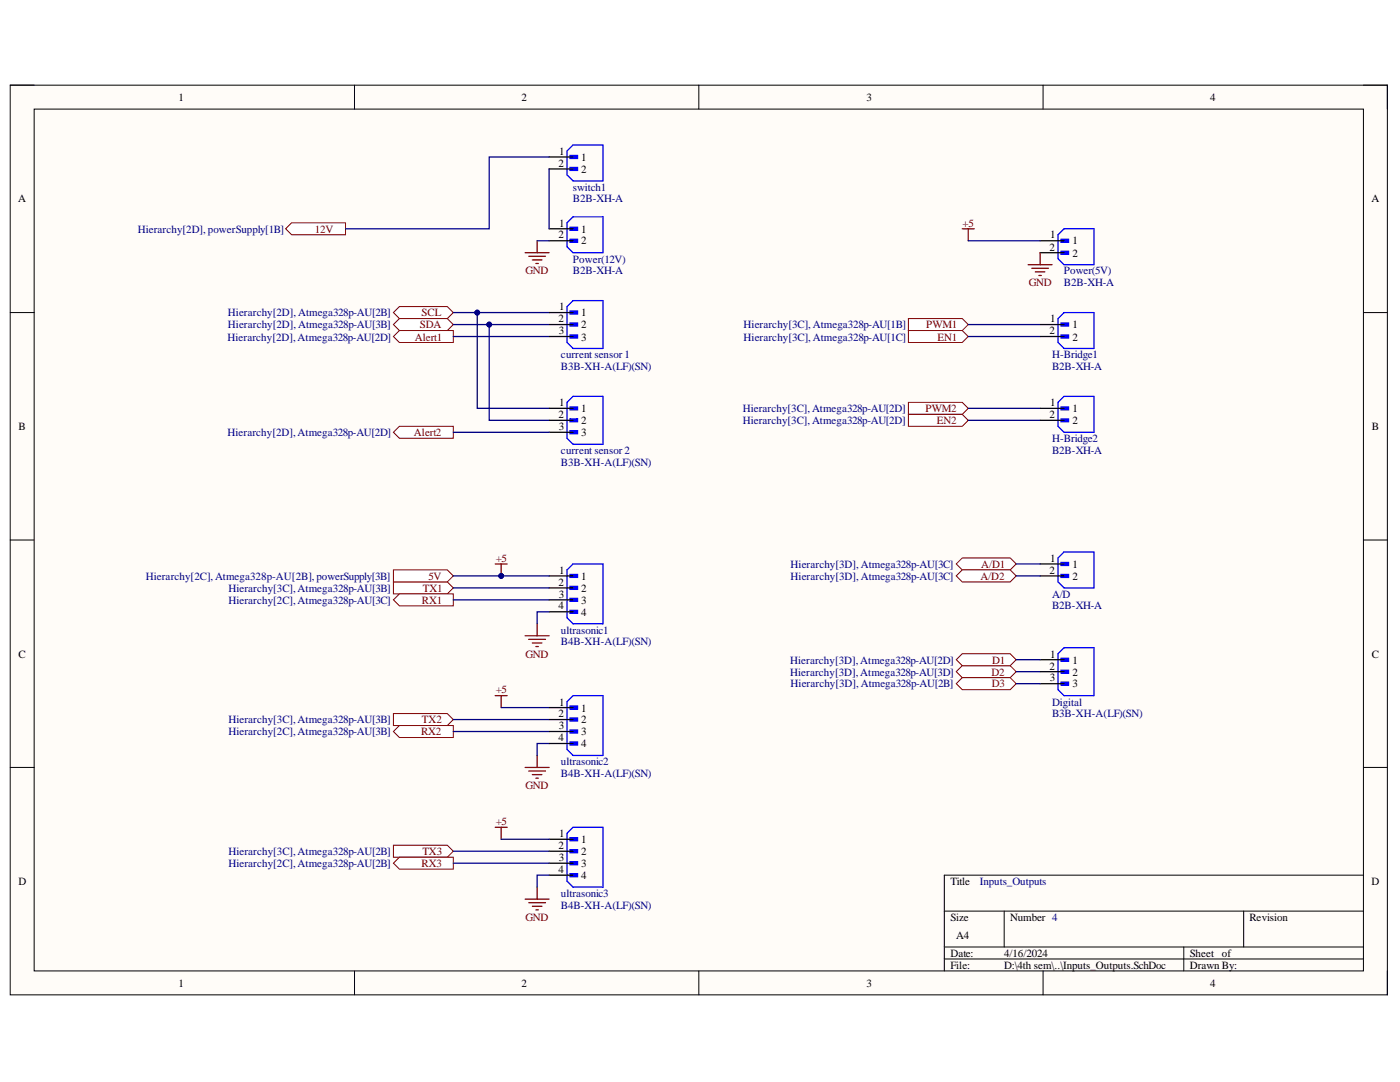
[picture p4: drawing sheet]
<svg xmlns="http://www.w3.org/2000/svg" width="279mm" height="216mm" viewBox="0 0 279 216" stroke-linecap="round" stroke-linejoin="round" font-family="sans-serif">
<defs><g id="words">
<g font-size="2.2">
<text x="35.6" y="20.1">1</text>
<text x="104.1" y="20.1">2</text>
<text x="172.9" y="20.1">3</text>
<text x="241.5" y="20.1">4</text>
<text x="111.4" y="33.3">2</text>
<text x="111.6" y="30.9">1</text>
<text x="116" y="32.1">1</text>
<text x="116" y="34.5">2</text>
<text x="3.6" y="40.4">A</text>
<text x="273.7" y="40.4">A</text>
<text x="111.4" y="47.6">2</text>
<text x="111.6" y="45.2">1</text>
<text x="116" y="46.4">1</text>
<text x="209.6" y="47.6">1</text>
<text x="116" y="48.8">2</text>
<text x="209.4" y="50">2</text>
<text x="214" y="48.8">1</text>
<text x="214" y="51.2">2</text>
<text x="111.4" y="64.3">2</text>
<text x="111.6" y="62">1</text>
<text x="116" y="63.1">1</text>
<text x="116" y="65.5">2</text>
<text x="209.6" y="64.3">1</text>
<text x="214" y="65.5">1</text>
<text x="111.5" y="66.7">3</text>
<text x="116" y="68">3</text>
<text x="209.4" y="66.7">2</text>
<text x="214" y="68">2</text>
<text x="111.4" y="83.4">2</text>
<text x="111.6" y="81">1</text>
<text x="116" y="82.2">1</text>
<text x="209.4" y="83.4">2</text>
<text x="209.6" y="81">1</text>
<text x="214" y="82.2">1</text>
<text x="3.7" y="85.8">B</text>
<text x="111.5" y="85.8">3</text>
<text x="116" y="84.6">2</text>
<text x="116" y="87">3</text>
<text x="214" y="84.6">2</text>
<text x="273.8" y="85.8">B</text>
<text x="209.6" y="112.1">1</text>
<text x="214" y="113.3">1</text>
<text x="111.4" y="116.9">2</text>
<text x="111.5" y="119.2">3</text>
<text x="111.6" y="114.5">1</text>
<text x="116" y="115.7">1</text>
<text x="116" y="118.1">2</text>
<text x="209.4" y="114.5">2</text>
<text x="214" y="115.7">2</text>
<text x="111.4" y="121.6">4</text>
<text x="116" y="120.4">3</text>
<text x="116" y="122.9">4</text>
<text x="3.7" y="131.2">C</text>
<text x="209.6" y="131.2">1</text>
<text x="273.8" y="131.2">C</text>
<text x="209.4" y="133.6">2</text>
<text x="209.5" y="136">3</text>
<text x="214" y="132.4">1</text>
<text x="214" y="134.8">2</text>
<text x="214" y="137.2">3</text>
<text x="111.4" y="143.2">2</text>
<text x="111.6" y="140.8">1</text>
<text x="116" y="142">1</text>
<text x="111.4" y="147.9">4</text>
<text x="111.5" y="145.5">3</text>
<text x="116" y="144.3">2</text>
<text x="116" y="146.7">3</text>
<text x="116" y="149.1">4</text>
<text x="111.6" y="167">1</text>
<text x="111.4" y="169.4">2</text>
<text x="111.5" y="171.8">3</text>
<text x="116" y="168.3">1</text>
<text x="116" y="170.6">2</text>
<text x="116" y="173">3</text>
<text x="3.7" y="176.6">D</text>
<text x="111.4" y="174.2">4</text>
<text x="116" y="175.4">4</text>
<text x="189.7" y="176.6">Title</text>
<text x="273.7" y="176.6">D</text>
<text x="189.7" y="183.7">Size</text>
<text x="201.6" y="183.7">Number 4</text>
<text x="249.4" y="183.7">Revision</text>
<text x="189.7" y="190.9">Date:</text>
<text x="190.8" y="187.4">A4</text>
<text x="200.4" y="190.9">4/16/2024</text>
<text x="237.4" y="190.9">Sheet of</text>
<text x="35.6" y="196.9">1</text>
<text x="104.1" y="196.9">2</text>
<text x="172.9" y="196.9">3</text>
<text x="189.7" y="193.3">File:</text>
<text x="200.4" y="193.3">D:\4th sem\..\Inputs_Outputs.SchDoc</text>
<text x="237.4" y="193.3">Drawn By:</text>
<text x="241.5" y="196.9">4</text>
</g>
<g font-size="2.2" fill="#000080">
<text x="114.3" y="38">switch1</text>
<text x="114.3" y="40.4">B2B-XH-A</text>
<text x="27.5" y="46.4">Hierarchy[2D], powerSupply[1B]</text>
<text x="114.3" y="52.4">Power(12V)</text>
<text x="114.3" y="54.8">B2B-XH-A</text>
<text x="212.3" y="54.8">Power(5V)</text>
<text x="212.3" y="57.1">B2B-XH-A</text>
<text x="45.5" y="63.1">Hierarchy[2D], Atmega328p-AU[2B]</text>
<text x="45.5" y="65.5">Hierarchy[2D], Atmega328p-AU[3B]</text>
<text x="148.4" y="65.5">Hierarchy[3C], Atmega328p-AU[1B]</text>
<text x="45.4" y="68">Hierarchy[2D], Atmega328p-AU[2D]</text>
<text x="112" y="71.5">current sensor1</text>
<text x="148.4" y="68">Hierarchy[3C], Atmega328p-AU[1C]</text>
<text x="210" y="71.5">H-Bridge1</text>
<text x="112" y="73.9">B3B-XH-A(LF)(SN)</text>
<text x="210" y="73.9">B2B-XH-A</text>
<text x="148.2" y="82.2">Hierarchy[3C], Atmega328p-AU[2D]</text>
<text x="45.4" y="87">Hierarchy[2D], Atmega328p-AU[2D]</text>
<text x="148.2" y="84.6">Hierarchy[3C], Atmega328p-AU[2D]</text>
<text x="210" y="88.2">H-Bridge2</text>
<text x="112" y="90.6">current sensor2</text>
<text x="112" y="93">B3B-XH-A(LF)(SN)</text>
<text x="210" y="90.6">B2B-XH-A</text>
<text x="157.8" y="113.3">Hierarchy[3D], Atmega328p-AU[3C]</text>
<text x="29.1" y="115.7">Hierarchy[2C], Atmega328p-AU[2B], powerSupply[3B]</text>
<text x="45.6" y="118.1">Hierarchy[3C], Atmega328p-AU[3B]</text>
<text x="157.8" y="115.7">Hierarchy[3D], Atmega328p-AU[3C]</text>
<text x="210" y="119.2">A/D</text>
<text x="45.6" y="120.4">Hierarchy[2C], Atmega328p-AU[3C]</text>
<text x="210" y="121.6">B2B-XH-A</text>
<text x="112" y="126.4">ultrasonic1</text>
<text x="112" y="128.8">B4B-XH-A(LF)(SN)</text>
<text x="157.7" y="134.8">Hierarchy[3D], Atmega328p-AU[3D]</text>
<text x="157.7" y="132.4">Hierarchy[3D], Atmega328p-AU[2D]</text>
<text x="157.8" y="137.2">Hierarchy[3D], Atmega328p-AU[2B]</text>
<text x="210" y="140.8">Digital</text>
<text x="210" y="143.2">B3B-XH-A(LF)(SN)</text>
<text x="45.6" y="144.3">Hierarchy[3C], Atmega328p-AU[3B]</text>
<text x="45.6" y="146.7">Hierarchy[2C], Atmega328p-AU[3B]</text>
<text x="112" y="152.7">ultrasonic2</text>
<text x="112" y="155.1">B4B-XH-A(LF)(SN)</text>
<text x="45.6" y="170.6">Hierarchy[3C], Atmega328p-AU[2B]</text>
<text x="45.6" y="173">Hierarchy[2C], Atmega328p-AU[2B]</text>
<text x="112" y="179">ultrasonic3</text>
<text x="195.6" y="176.6">Inputs_Outputs</text>
<text x="112" y="181.4">B4B-XH-A(LF)(SN)</text>
</g>
<g font-size="2.2" fill="#800000">
<text x="62.8" y="46.4">12V</text>
<text x="192.1" y="45.2">+5</text>
<text x="104.8" y="54.8">GND</text>
<text x="205.3" y="57.1">GND</text>
<text x="83.8" y="65.5">SDA</text>
<text x="84.1" y="63.1">SCL</text>
<text x="184.8" y="65.5">PWM1</text>
<text x="82.8" y="68">Alert1</text>
<text x="187.1" y="68">EN1</text>
<text x="184.7" y="82.2">PWM2</text>
<text x="82.6" y="87">Alert2</text>
<text x="187" y="84.6">EN2</text>
<text x="98.9" y="112.1">+5</text>
<text x="195.8" y="113.3">A/D1</text>
<text x="84.4" y="118.1">TX1</text>
<text x="85.5" y="115.7">5V</text>
<text x="195.7" y="115.7">A/D2</text>
<text x="84.2" y="120.4">RX1</text>
<text x="104.8" y="131.2">GND</text>
<text x="197.9" y="134.8">D2</text>
<text x="197.9" y="137.2">D3</text>
<text x="198" y="132.4">D1</text>
<text x="98.9" y="138.3">+5</text>
<text x="84" y="146.7">RX2</text>
<text x="84.2" y="144.3">TX2</text>
<text x="104.8" y="157.4">GND</text>
<text x="98.9" y="164.6">+5</text>
<text x="84.1" y="173">RX3</text>
<text x="84.3" y="170.6">TX3</text>
<text x="104.8" y="183.7">GND</text>
</g>
</g></defs>
<path d="M2 17h274.9v181.5h-274.9z" fill-rule="evenodd" fill="#fffcf8"/>
<path d="M2 17h274.9v181.5h-274.9z" fill="none" stroke="#000" stroke-width=".2"/>
<path d="M6.8 21.8h265.3v171.9h-265.3z" fill-rule="evenodd" fill="#fffcf8"/>
<g fill="none" stroke="#000" stroke-width=".2">
<path d="M2 17h4.8M70.7 17v4.8M139.5 17v4.8M208.2 17v4.8M272.1 17h4.8v4.8M6.8 21.8h265.3v171.9h-265.3zM2 62.4h4.8M272.1 62.4h4.8M2 107.8h4.8M272.1 107.8h4.8M2 153.1h4.8M272.1 153.1h4.8"/>
<path d="M272.1 174.6h-83.6v19.1M70.8 193.7v4.8M139.5 193.7v4.8M188.5 181.8h83.6M188.5 189h83.6M188.5 191.4h83.6M200.4 181.8v7.2M208.2 193.7v4.8M236.3 189v4.7M248.2 181.8v7.2M276.9 193.7v4.8"/>
</g>
<path d="M113.8 114.6h1.5v.6h-1.5z" fill-rule="evenodd" fill="#00f"/>
<path d="M113.8 114.6h1.5v.6h-1.5z" fill="none" stroke="#00f" stroke-width=".25"/>
<path d="M113.8 117h1.5v.6h-1.5z" fill-rule="evenodd" fill="#00f"/>
<path d="M113.8 117h1.5v.6h-1.5z" fill="none" stroke="#00f" stroke-width=".25"/>
<path d="M113.8 119.4h1.5v.6h-1.5z" fill-rule="evenodd" fill="#00f"/>
<path d="M113.8 119.4h1.5v.6h-1.5z" fill="none" stroke="#00f" stroke-width=".25"/>
<path d="M113.8 121.8h1.5v.6h-1.5z" fill-rule="evenodd" fill="#00f"/>
<path d="M113.2 113.7l1.2-1.2h5.9v12h-5.9l-1.2-1.2zM113.8 121.8h1.5v.6h-1.5z" fill="none" stroke="#00f" stroke-width=".25"/>
<path d="M109.6 114.9h4.8M109.6 117.3h4.8M109.6 119.7h4.8M109.6 122.1h4.8" fill="none" stroke="#000" stroke-width=".25"/>
<path d="M113.8 62.1h1.5v.6h-1.5z" fill-rule="evenodd" fill="#00f"/>
<path d="M113.8 62.1h1.5v.6h-1.5z" fill="none" stroke="#00f" stroke-width=".25"/>
<path d="M113.8 64.5h1.5v.6h-1.5z" fill-rule="evenodd" fill="#00f"/>
<path d="M113.8 64.5h1.5v.6h-1.5z" fill="none" stroke="#00f" stroke-width=".25"/>
<path d="M113.8 66.8h1.5v.6h-1.5z" fill-rule="evenodd" fill="#00f"/>
<path d="M113.2 61.2l1.2-1.2h5.9v9.5h-5.9l-1.2-1.2zM113.8 66.8h1.5v.6h-1.5z" fill="none" stroke="#00f" stroke-width=".25"/>
<path d="M109.6 62.4h4.8M109.6 64.8h4.8M109.6 67.1h4.8" fill="none" stroke="#000" stroke-width=".25"/>
<path d="M113.8 81.2h1.5v.6h-1.5z" fill-rule="evenodd" fill="#00f"/>
<path d="M113.8 81.2h1.5v.6h-1.5z" fill="none" stroke="#00f" stroke-width=".25"/>
<path d="M113.8 83.6h1.5v.6h-1.5z" fill-rule="evenodd" fill="#00f"/>
<path d="M113.8 83.6h1.5v.6h-1.5z" fill="none" stroke="#00f" stroke-width=".25"/>
<path d="M113.8 86h1.5v.6h-1.5z" fill-rule="evenodd" fill="#00f"/>
<path d="M113.2 80.3l1.2-1.2h5.9v9.5h-5.9l-1.2-1.1zM113.8 86h1.5v.6h-1.5z" fill="none" stroke="#00f" stroke-width=".25"/>
<path d="M109.6 81.5h4.8M109.6 83.9h4.8M109.6 86.3h4.8" fill="none" stroke="#000" stroke-width=".25"/>
<path d="M104.8 126.9h4.8M105.5 127.6h3.4M106.2 128.3h2M107 129h.4M107.2 124.5v2.4" fill="none" stroke="#800000" stroke-width=".25"/>
<path d="M113.8 45.4h1.5v.5h-1.5z" fill-rule="evenodd" fill="#00f"/>
<path d="M113.8 45.4h1.5v.5h-1.5z" fill="none" stroke="#00f" stroke-width=".25"/>
<path d="M113.8 47.7h1.5v.6h-1.5z" fill-rule="evenodd" fill="#00f"/>
<path d="M113.2 44.5l1.2-1.2h5.9v7.1h-5.9l-1.2-1.2zM113.8 47.7h1.5v.6h-1.5z" fill="none" stroke="#00f" stroke-width=".25"/>
<path d="M109.6 45.7h4.8M109.6 48h4.8" fill="none" stroke="#000" stroke-width=".25"/>
<path d="M104.8 50.4h4.8M105.5 51.1h3.4M106.2 51.9h2M107 52.6h.4M107.2 48v2.4" fill="none" stroke="#800000" stroke-width=".25"/>
<path d="M78.5 62.4l1.2-1.2h9.6l1.2 1.2-1.2 1.2h-9.6z" fill-rule="evenodd" fill="#fff"/>
<path d="M78.5 62.4l1.2-1.2h9.6l1.2 1.2-1.2 1.2h-9.6z" fill="none" stroke="#800000" stroke-width=".2"/>
<path d="M78.5 64.8l1.2-1.2h9.6l1.2 1.2-1.2 1.2h-9.6z" fill-rule="evenodd" fill="#fff"/>
<path d="M78.5 64.8l1.2-1.2h9.6l1.2 1.2-1.2 1.2h-9.6z" fill="none" stroke="#800000" stroke-width=".2"/>
<path d="M78.5 116.1h10.8l1.2 1.2-1.2 1.2h-10.8z" fill-rule="evenodd" fill="#fff"/>
<path d="M78.5 116.1h10.8l1.2 1.2-1.2 1.2h-10.8z" fill="none" stroke="#800000" stroke-width=".2"/>
<path d="M78.5 119.7l1.2-1.2h10.8v2.4h-10.8z" fill-rule="evenodd" fill="#fff"/>
<path d="M78.5 119.7l1.2-1.2h10.8v2.4h-10.8z" fill="none" stroke="#800000" stroke-width=".2"/>
<path d="M181.3 63.6h10.7l1.2 1.2-1.2 1.2h-10.7z" fill-rule="evenodd" fill="#fff"/>
<path d="M181.3 63.6h10.7l1.2 1.2-1.2 1.2h-10.7z" fill="none" stroke="#800000" stroke-width=".2"/>
<path d="M181.3 66h10.7l1.2 1.1-1.2 1.2h-10.7z" fill-rule="evenodd" fill="#fff"/>
<path d="M181.3 66h10.7l1.2 1.1-1.2 1.2h-10.7z" fill="none" stroke="#800000" stroke-width=".2"/>
<path d="M181.3 80.3h10.7l1.2 1.2-1.2 1.2h-10.7z" fill-rule="evenodd" fill="#fff"/>
<path d="M181.3 80.3h10.7l1.2 1.2-1.2 1.2h-10.7z" fill="none" stroke="#800000" stroke-width=".2"/>
<path d="M181.3 82.7h10.7l1.2 1.2-1.2 1.2h-10.7z" fill-rule="evenodd" fill="#fff"/>
<path d="M181.3 82.7h10.7l1.2 1.2-1.2 1.2h-10.7z" fill="none" stroke="#800000" stroke-width=".2"/>
<path d="M78.5 67.1l1.2-1.1h10.8v2.3h-10.8z" fill-rule="evenodd" fill="#fff"/>
<path d="M78.5 67.1l1.2-1.1h10.8v2.3h-10.8z" fill="none" stroke="#800000" stroke-width=".2"/>
<path d="M78.5 86.3l1.2-1.2h10.8v2.4h-10.8z" fill-rule="evenodd" fill="#fff"/>
<path d="M78.5 86.3l1.2-1.2h10.8v2.4h-10.8z" fill="none" stroke="#800000" stroke-width=".2"/>
<path d="M57 45.7l1.2-1.2h10.8v2.3h-10.8z" fill-rule="evenodd" fill="#fff"/>
<path d="M57 45.7l1.2-1.2h10.8v2.3h-10.8z" fill="none" stroke="#800000" stroke-width=".2"/>
<path d="M78.5 113.7h10.8l1.2 1.2-1.2 1.2h-10.8z" fill-rule="evenodd" fill="#fff"/>
<path d="M78.5 113.7h10.8l1.2 1.2-1.2 1.2h-10.8z" fill="none" stroke="#800000" stroke-width=".2"/>
<path d="M113.8 140.9h1.5v.6h-1.5z" fill-rule="evenodd" fill="#00f"/>
<path d="M113.8 140.9h1.5v.6h-1.5z" fill="none" stroke="#00f" stroke-width=".25"/>
<path d="M113.8 143.3h1.5v.6h-1.5z" fill-rule="evenodd" fill="#00f"/>
<path d="M113.8 143.3h1.5v.6h-1.5z" fill="none" stroke="#00f" stroke-width=".25"/>
<path d="M113.8 145.7h1.5v.6h-1.5z" fill-rule="evenodd" fill="#00f"/>
<path d="M113.8 145.7h1.5v.6h-1.5z" fill="none" stroke="#00f" stroke-width=".25"/>
<path d="M113.8 148.1h1.5v.6h-1.5z" fill-rule="evenodd" fill="#00f"/>
<path d="M113.2 140l1.2-1.2h5.9v11.9h-5.9l-1.2-1.1zM113.8 148.1h1.5v.6h-1.5z" fill="none" stroke="#00f" stroke-width=".25"/>
<path d="M109.6 141.2h4.8M109.6 143.6h4.8M109.6 146h4.8M109.6 148.4h4.8" fill="none" stroke="#000" stroke-width=".25"/>
<path d="M104.8 153.1h4.8M105.5 153.9h3.4M106.2 154.6h2M107 155.3h.4M107.2 150.7v2.4" fill="none" stroke="#800000" stroke-width=".25"/>
<path d="M113.8 167.2h1.5v.6h-1.5z" fill-rule="evenodd" fill="#00f"/>
<path d="M113.8 167.2h1.5v.6h-1.5z" fill="none" stroke="#00f" stroke-width=".25"/>
<path d="M113.8 169.6h1.5v.5h-1.5z" fill-rule="evenodd" fill="#00f"/>
<path d="M113.8 169.6h1.5v.5h-1.5z" fill="none" stroke="#00f" stroke-width=".25"/>
<path d="M113.8 171.9h1.5v.6h-1.5z" fill-rule="evenodd" fill="#00f"/>
<path d="M113.8 171.9h1.5v.6h-1.5z" fill="none" stroke="#00f" stroke-width=".25"/>
<path d="M113.8 174.3h1.5v.6h-1.5z" fill-rule="evenodd" fill="#00f"/>
<path d="M113.2 166.3l1.2-1.2h5.9v11.9h-5.9l-1.2-1.2v-9.5M113.8 174.3h1.5v.6h-1.5z" fill="none" stroke="#00f" stroke-width=".25"/>
<path d="M109.6 167.5h4.8M109.6 169.9h4.8M109.6 172.2h4.8M109.6 174.6h4.8" fill="none" stroke="#000" stroke-width=".25"/>
<path d="M104.8 179.4h4.8M107.2 177v2.4M105.5 180.1h3.4M106.2 180.8h2M107 181.6h.4" fill="none" stroke="#800000" stroke-width=".25"/>
<path d="M78.5 142.4h10.8l1.2 1.2-1.2 1.2h-10.8z" fill-rule="evenodd" fill="#fff"/>
<path d="M78.5 142.4h10.8l1.2 1.2-1.2 1.2h-10.8z" fill="none" stroke="#800000" stroke-width=".2"/>
<path d="M78.5 146l1.2-1.2h10.8v2.4h-10.8z" fill-rule="evenodd" fill="#fff"/>
<path d="M78.5 146l1.2-1.2h10.8v2.4h-10.8z" fill="none" stroke="#800000" stroke-width=".2"/>
<path d="M78.5 168.7h10.8l1.2 1.2-1.2 1.1h-10.8z" fill-rule="evenodd" fill="#fff"/>
<path d="M78.5 168.7h10.8l1.2 1.2-1.2 1.1h-10.8z" fill="none" stroke="#800000" stroke-width=".2"/>
<path d="M78.5 172.2l1.2-1.2h10.8v2.4h-10.8z" fill-rule="evenodd" fill="#fff"/>
<path d="M78.5 172.2l1.2-1.2h10.8v2.4h-10.8z" fill="none" stroke="#800000" stroke-width=".2"/>
<path d="M211.8 81.2h1.5v.6h-1.5z" fill-rule="evenodd" fill="#00f"/>
<path d="M211.8 81.2h1.5v.6h-1.5z" fill="none" stroke="#00f" stroke-width=".25"/>
<path d="M211.8 83.6h1.5v.6h-1.5z" fill-rule="evenodd" fill="#00f"/>
<path d="M211.2 80.3l1.2-1.2h5.9v7.2h-5.9l-1.2-1.2zM211.8 83.6h1.5v.6h-1.5z" fill="none" stroke="#00f" stroke-width=".25"/>
<path d="M207.6 81.5h4.8M207.6 83.9h4.8" fill="none" stroke="#000" stroke-width=".25"/>
<path d="M211.8 64.5h1.5v.6h-1.5z" fill-rule="evenodd" fill="#00f"/>
<path d="M211.8 64.5h1.5v.6h-1.5z" fill="none" stroke="#00f" stroke-width=".25"/>
<path d="M211.8 66.9h1.5v.5h-1.5z" fill-rule="evenodd" fill="#00f"/>
<path d="M211.2 63.6l1.2-1.2h5.9v7.1h-5.9l-1.2-1.2zM211.8 66.9h1.5v.5h-1.5z" fill="none" stroke="#00f" stroke-width=".25"/>
<path d="M207.6 64.8h4.8M207.6 67.1h4.8" fill="none" stroke="#000" stroke-width=".25"/>
<path d="M211.8 112.2h1.5v.6h-1.5z" fill-rule="evenodd" fill="#00f"/>
<path d="M211.8 112.2h1.5v.6h-1.5z" fill="none" stroke="#00f" stroke-width=".25"/>
<path d="M211.8 114.6h1.5v.6h-1.5z" fill-rule="evenodd" fill="#00f"/>
<path d="M211.2 111.3l1.2-1.2h5.9v7.2h-5.9l-1.2-1.2zM211.8 114.6h1.5v.6h-1.5z" fill="none" stroke="#00f" stroke-width=".25"/>
<path d="M207.6 112.5h4.8M207.6 114.9h4.8" fill="none" stroke="#000" stroke-width=".25"/>
<path d="M211.8 131.3h1.5v.6h-1.5z" fill-rule="evenodd" fill="#00f"/>
<path d="M211.8 131.3h1.5v.6h-1.5z" fill="none" stroke="#00f" stroke-width=".25"/>
<path d="M211.8 133.7h1.5v.6h-1.5z" fill-rule="evenodd" fill="#00f"/>
<path d="M211.8 133.7h1.5v.6h-1.5z" fill="none" stroke="#00f" stroke-width=".25"/>
<path d="M211.8 136.1h1.5v.6h-1.5z" fill-rule="evenodd" fill="#00f"/>
<path d="M211.2 130.4l1.2-1.2h5.9v9.6h-5.9l-1.2-1.2zM211.8 136.1h1.5v.6h-1.5z" fill="none" stroke="#00f" stroke-width=".25"/>
<path d="M207.6 131.6h4.8M207.6 134h4.8M207.6 136.4h4.8" fill="none" stroke="#000" stroke-width=".25"/>
<path d="M190.8 112.5l1.2-1.2h9.6l1.2 1.2-1.2 1.2h-9.6z" fill-rule="evenodd" fill="#fff"/>
<path d="M190.8 112.5l1.2-1.2h9.6l1.2 1.2-1.2 1.2h-9.6z" fill="none" stroke="#800000" stroke-width=".2"/>
<path d="M190.8 114.9l1.2-1.2h9.6l1.2 1.2-1.2 1.2h-9.6z" fill-rule="evenodd" fill="#fff"/>
<path d="M190.8 114.9l1.2-1.2h9.6l1.2 1.2-1.2 1.2h-9.6z" fill="none" stroke="#800000" stroke-width=".2"/>
<path d="M190.8 134l1.2-1.2h9.6l1.2 1.2-1.2 1.2h-9.6z" fill-rule="evenodd" fill="#fff"/>
<path d="M190.8 134l1.2-1.2h9.6l1.2 1.2-1.2 1.2h-9.6z" fill="none" stroke="#800000" stroke-width=".2"/>
<path d="M190.8 131.6l1.2-1.2h9.6l1.2 1.2-1.2 1.2h-9.6z" fill-rule="evenodd" fill="#fff"/>
<path d="M190.8 131.6l1.2-1.2h9.6l1.2 1.2-1.2 1.2h-9.6z" fill="none" stroke="#800000" stroke-width=".2"/>
<path d="M192 135.2h9.6l1.2 1.2-1.2 1.2h-9.6l-1.2-1.2z" fill-rule="evenodd" fill="#fff"/>
<path d="M192 135.2h9.6l1.2 1.2-1.2 1.2h-9.6l-1.2-1.2z" fill="none" stroke="#800000" stroke-width=".2"/>
<path d="M211.8 47.7h1.5v.6h-1.5z" fill-rule="evenodd" fill="#00f"/>
<path d="M211.8 47.7h1.5v.6h-1.5z" fill="none" stroke="#00f" stroke-width=".25"/>
<path d="M211.8 50.1h1.5v.6h-1.5z" fill-rule="evenodd" fill="#00f"/>
<path d="M211.2 46.8l1.2-1.1h5.9v7.1h-5.9l-1.2-1.2zM211.8 50.1h1.5v.6h-1.5z" fill="none" stroke="#00f" stroke-width=".25"/>
<path d="M207.6 48h4.8M207.6 50.4h4.8" fill="none" stroke="#000" stroke-width=".25"/>
<path d="M205.2 52.8h4.8M205.9 53.5h3.3M206.6 54.3h1.9M207.3 55h.5M207.6 50.4v2.4M98.8 112.5h2.4M100 112.5v2.4" fill="none" stroke="#800000" stroke-width=".25"/>
<circle cx="100" cy="114.9" r=".48" fill="#000080"/>
<circle cx="100" cy="114.9" r=".48" fill="none" stroke="#000080" stroke-width=".2"/>
<path d="M192 45.7h2.4M193.2 45.7v2.3M98.8 138.8h2.4M100 138.8v2.4M98.8 165.1h2.4M100 165.1v2.4" fill="none" stroke="#800000" stroke-width=".25"/>
<path d="M113.8 31h1.5v.6h-1.5z" fill-rule="evenodd" fill="#00f"/>
<path d="M113.8 31h1.5v.6h-1.5z" fill="none" stroke="#00f" stroke-width=".25"/>
<path d="M113.8 33.4h1.5v.6h-1.5z" fill-rule="evenodd" fill="#00f"/>
<path d="M113.2 30.1l1.2-1.2h5.9v7.2h-5.9l-1.2-1.2zM113.8 33.4h1.5v.6h-1.5z" fill="none" stroke="#00f" stroke-width=".25"/>
<path d="M109.6 31.3h4.8M109.6 33.7h4.8" fill="none" stroke="#000" stroke-width=".25"/>
<path d="M97.6 64.8v19.1h12M109.6 122.1h-2.4v2.4" fill="none" stroke="#000080" stroke-width=".25"/>
<circle cx="97.6" cy="64.8" r=".48" fill="#000080"/>
<circle cx="97.6" cy="64.8" r=".48" fill="none" stroke="#000080" stroke-width=".2"/>
<path d="M90.5 86.3h19.1M90.5 114.9h19.1" fill="none" stroke="#000080" stroke-width=".25"/>
<circle cx="100" cy="114.9" r=".48" fill="#000080"/>
<circle cx="100" cy="114.9" r=".48" fill="none" stroke="#000080" stroke-width=".2"/>
<path d="M107.2 48h2.4M90.5 64.8h19.1" fill="none" stroke="#000080" stroke-width=".25"/>
<circle cx="97.6" cy="64.8" r=".48" fill="#000080"/>
<circle cx="97.6" cy="64.8" r=".48" fill="none" stroke="#000080" stroke-width=".2"/>
<path d="M90.5 62.4h19.1" fill="none" stroke="#000080" stroke-width=".25"/>
<circle cx="95.2" cy="62.4" r=".48" fill="#000080"/>
<circle cx="95.2" cy="62.4" r=".48" fill="none" stroke="#000080" stroke-width=".2"/>
<path d="M95.2 62.4v19.1h14.4" fill="none" stroke="#000080" stroke-width=".25"/>
<circle cx="95.2" cy="62.4" r=".48" fill="#000080"/>
<circle cx="95.2" cy="62.4" r=".48" fill="none" stroke="#000080" stroke-width=".2"/>
<g fill="none" stroke="#000080" stroke-width=".25">
<path d="M109.6 31.3h-12v14.4h-28.6M109.6 33.7v12M193.2 48h14.4M90.5 67.1h19.1M193.2 67.1h14.4M193.2 64.8h14.4M193.2 81.5h14.4M193.2 83.9h14.4M90.5 117.3h19.1M90.5 119.7h19.1M202.8 112.5h4.8M202.8 114.9h4.8"/>
<path d="M202.8 131.6h4.8M202.8 134h4.8M202.8 136.4h4.8M90.5 146h19.1M90.5 143.6h19.1M100 141.2h9.6M109.6 148.4h-2.4v2.3M90.5 169.9h19.1M90.5 172.2h19.1M100 167.5h9.6M109.6 174.6h-2.4v2.4"/>
</g>
<use href="#words"/>
</svg>
